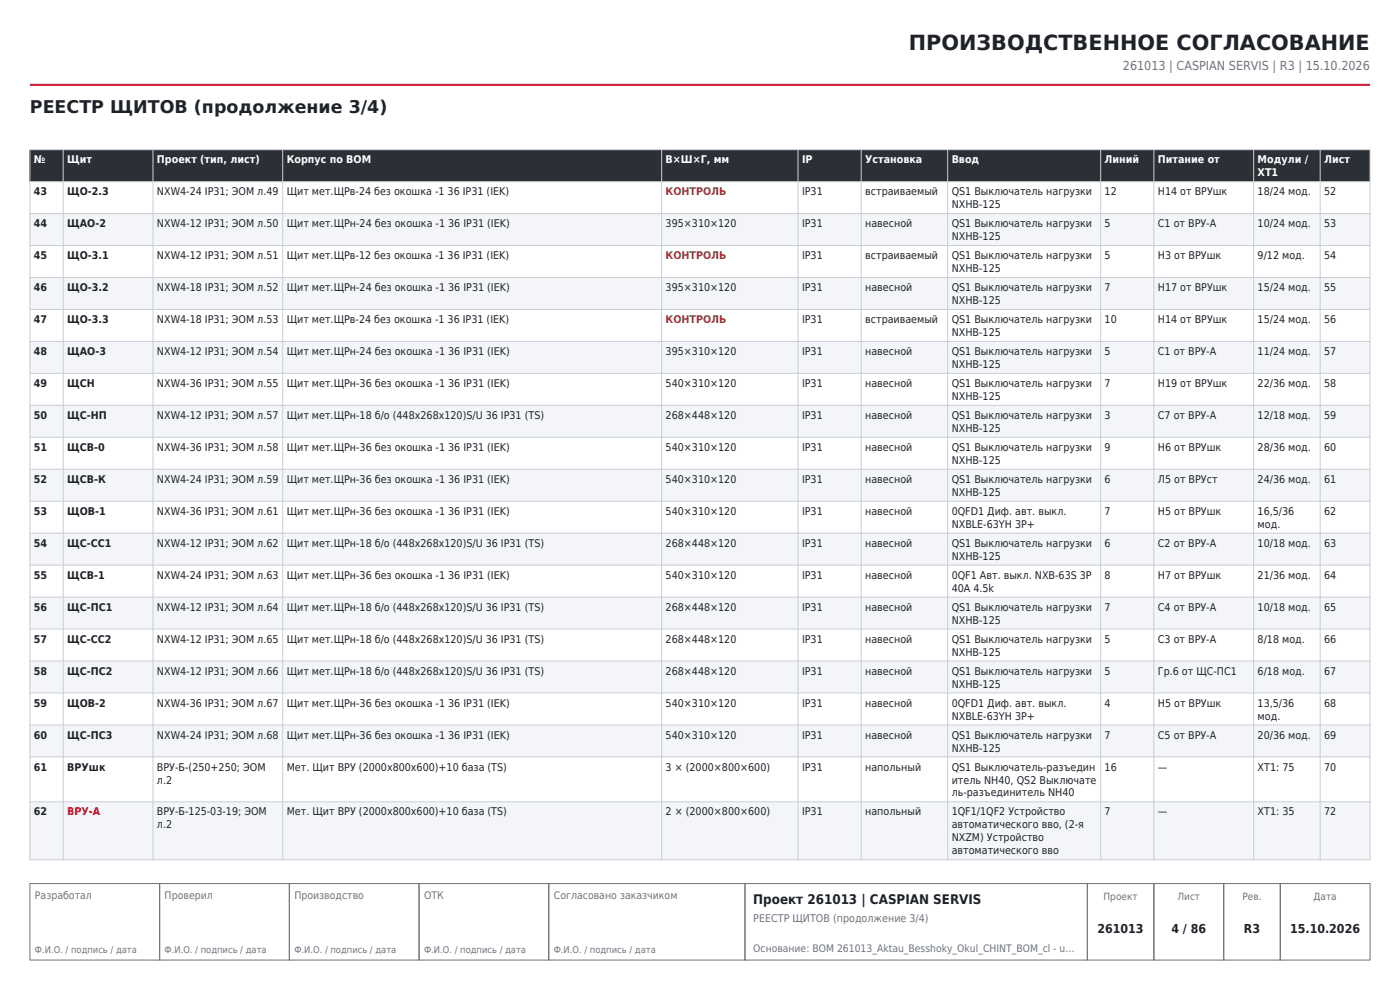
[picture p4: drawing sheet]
<svg xmlns="http://www.w3.org/2000/svg" width="297mm" height="210mm" viewBox="0 0 297 210" stroke-linecap="round" stroke-linejoin="round" font-family="sans-serif">
<defs><g id="words">
<text font-size="4.4" fill="#1f2329" x="192.8" y="10.6">ПРОИЗВОДСТВЕННОЕ СОГЛАСОВАНИЕ</text>
<text font-size="3.7" fill="#1f2329" x="6.3" y="24">РЕЕСТР ЩИТОВ (продолжение 3/4)</text>
<text font-size="2.8" fill="#1f2329" x="159.8" y="191.7">Проект 261013 | CASPIAN SERVIS</text>
<text font-size="2.6" fill="#6b7280" x="238.2" y="14.8">261013 | CASPIAN SERVIS | R3 | 15.10.2026</text>
<g font-size="2.6" fill="#1f2329">
<text x="232.8" y="198">261013</text>
<text x="248.5" y="198">4 / 86</text>
<text x="263.9" y="198">R3</text>
<text x="273.7" y="198">15.10.2026</text>
</g>
<g font-size="2.3" fill="#fff">
<text x="7.2" y="34.6">№</text>
<text x="14.3" y="34.6">Щит</text>
<text x="33.3" y="34.6">Проект (тип, лист)</text>
<text x="60.8" y="34.6">Корпус по BOM</text>
<text x="141.2" y="34.6">В×Ш×Г, мм</text>
<text x="170.1" y="34.6">IP</text>
<text x="183.5" y="34.6">Установка</text>
<text x="201.9" y="34.6">Ввод</text>
<text x="234.3" y="34.6">Линий</text>
<text x="245.6" y="34.6">Питание от</text>
<text x="266.8" y="34.6">Модули /</text>
<text x="280.9" y="34.6">Лист</text>
<text x="266.8" y="37.4">XT1</text>
</g>
<g font-size="2.3" fill="#1f2329">
<text x="7.2" y="41.4">43</text>
<text x="14.3" y="41.4">ЩО-2.3</text>
<text x="33.3" y="41.4">NXW4-24 IP31; ЭОМ л.49</text>
<text x="60.8" y="41.4">Щит мет.ЩРв-24 без окошка -1 36 IP31 (IEK)</text>
<text x="170.1" y="41.4">IP31</text>
<text x="183.5" y="41.4">встраиваемый</text>
<text x="201.9" y="41.4">QS1 Выключатель нагрузки</text>
<text x="234.3" y="41.4">12</text>
<text x="245.6" y="41.4">Н14 от ВРУшк</text>
<text x="266.8" y="41.4">18/24 мод.</text>
<text x="280.9" y="41.4">52</text>
<text x="201.9" y="44.2">NXHB-125</text>
<text x="7.2" y="48.2">44</text>
<text x="14.3" y="48.2">ЩАО-2</text>
<text x="33.3" y="48.2">NXW4-12 IP31; ЭОМ л.50</text>
<text x="60.8" y="48.2">Щит мет.ЩРн-24 без окошка -1 36 IP31 (IEK)</text>
<text x="141.2" y="48.2">395×310×120</text>
<text x="170.1" y="48.2">IP31</text>
<text x="183.5" y="48.2">навесной</text>
<text x="201.9" y="48.2">QS1 Выключатель нагрузки</text>
<text x="201.9" y="51">NXHB-125</text>
<text x="234.3" y="48.2">5</text>
<text x="245.6" y="48.2">С1 от ВРУ-А</text>
<text x="266.8" y="48.2">10/24 мод.</text>
<text x="280.9" y="48.2">53</text>
<text x="7.2" y="55">45</text>
<text x="14.3" y="55">ЩО-3.1</text>
<text x="33.3" y="55">NXW4-12 IP31; ЭОМ л.51</text>
<text x="60.8" y="55">Щит мет.ЩРв-12 без окошка -1 36 IP31 (IEK)</text>
<text x="170.1" y="55">IP31</text>
<text x="183.5" y="55">встраиваемый</text>
<text x="201.9" y="55">QS1 Выключатель нагрузки</text>
<text x="201.9" y="57.7">NXHB-125</text>
<text x="234.3" y="55">5</text>
<text x="245.6" y="55">Н3 от ВРУшк</text>
<text x="266.8" y="55">9/12 мод.</text>
<text x="280.9" y="55">54</text>
<text x="7.2" y="61.8">46</text>
<text x="14.3" y="61.8">ЩО-3.2</text>
<text x="33.3" y="61.8">NXW4-18 IP31; ЭОМ л.52</text>
<text x="60.8" y="61.8">Щит мет.ЩРн-24 без окошка -1 36 IP31 (IEK)</text>
<text x="141.2" y="61.8">395×310×120</text>
<text x="170.1" y="61.8">IP31</text>
<text x="183.5" y="61.8">навесной</text>
<text x="201.9" y="61.8">QS1 Выключатель нагрузки</text>
<text x="201.9" y="64.5">NXHB-125</text>
<text x="234.3" y="61.8">7</text>
<text x="245.6" y="61.8">Н17 от ВРУшк</text>
<text x="266.8" y="61.8">15/24 мод.</text>
<text x="280.9" y="61.8">55</text>
<text x="7.2" y="68.5">47</text>
<text x="14.3" y="68.5">ЩО-3.3</text>
<text x="33.3" y="68.5">NXW4-18 IP31; ЭОМ л.53</text>
<text x="60.8" y="68.5">Щит мет.ЩРв-24 без окошка -1 36 IP31 (IEK)</text>
<text x="170.1" y="68.5">IP31</text>
<text x="183.5" y="68.5">встраиваемый</text>
<text x="201.9" y="68.5">QS1 Выключатель нагрузки</text>
<text x="201.9" y="71.3">NXHB-125</text>
<text x="234.3" y="68.5">10</text>
<text x="245.6" y="68.5">Н14 от ВРУшк</text>
<text x="266.8" y="68.5">15/24 мод.</text>
<text x="280.9" y="68.5">56</text>
<text x="7.2" y="75.3">48</text>
<text x="14.3" y="75.3">ЩАО-3</text>
<text x="33.3" y="75.3">NXW4-12 IP31; ЭОМ л.54</text>
<text x="60.8" y="75.3">Щит мет.ЩРн-24 без окошка -1 36 IP31 (IEK)</text>
<text x="141.2" y="75.3">395×310×120</text>
<text x="170.1" y="75.3">IP31</text>
<text x="183.5" y="75.3">навесной</text>
<text x="201.9" y="75.3">QS1 Выключатель нагрузки</text>
<text x="234.3" y="75.3">5</text>
<text x="245.6" y="75.3">С1 от ВРУ-А</text>
<text x="266.8" y="75.3">11/24 мод.</text>
<text x="280.9" y="75.3">57</text>
<text x="7.2" y="82.1">49</text>
<text x="14.3" y="82.1">ЩСН</text>
<text x="33.3" y="82.1">NXW4-36 IP31; ЭОМ л.55</text>
<text x="60.8" y="82.1">Щит мет.ЩРн-36 без окошка -1 36 IP31 (IEK)</text>
<text x="141.2" y="82.1">540×310×120</text>
<text x="170.1" y="82.1">IP31</text>
<text x="183.5" y="82.1">навесной</text>
<text x="201.9" y="78.1">NXHB-125</text>
<text x="201.9" y="82.1">QS1 Выключатель нагрузки</text>
<text x="234.3" y="82.1">7</text>
<text x="245.6" y="82.1">Н19 от ВРУшк</text>
<text x="266.8" y="82.1">22/36 мод.</text>
<text x="280.9" y="82.1">58</text>
<text x="7.2" y="88.9">50</text>
<text x="14.3" y="88.9">ЩС-НП</text>
<text x="33.3" y="88.9">NXW4-12 IP31; ЭОМ л.57</text>
<text x="60.8" y="88.9">Щит мет.ЩРн-18 б/o (448х268х120)S/U 36 IP31 (TS)</text>
<text x="141.2" y="88.9">268×448×120</text>
<text x="170.1" y="88.9">IP31</text>
<text x="183.5" y="88.9">навесной</text>
<text x="201.9" y="84.9">NXHB-125</text>
<text x="201.9" y="88.9">QS1 Выключатель нагрузки</text>
<text x="234.3" y="88.9">3</text>
<text x="245.6" y="88.9">С7 от ВРУ-А</text>
<text x="266.8" y="88.9">12/18 мод.</text>
<text x="280.9" y="88.9">59</text>
<text x="7.2" y="95.7">51</text>
<text x="14.3" y="95.7">ЩСВ-0</text>
<text x="33.3" y="95.7">NXW4-36 IP31; ЭОМ л.58</text>
<text x="60.8" y="95.7">Щит мет.ЩРн-36 без окошка -1 36 IP31 (IEK)</text>
<text x="141.2" y="95.7">540×310×120</text>
<text x="170.1" y="95.7">IP31</text>
<text x="183.5" y="95.7">навесной</text>
<text x="201.9" y="91.6">NXHB-125</text>
<text x="201.9" y="95.7">QS1 Выключатель нагрузки</text>
<text x="234.3" y="95.7">9</text>
<text x="245.6" y="95.7">Н6 от ВРУшк</text>
<text x="266.8" y="95.7">28/36 мод.</text>
<text x="280.9" y="95.7">60</text>
<text x="201.9" y="98.4">NXHB-125</text>
<text x="7.2" y="102.4">52</text>
<text x="14.3" y="102.4">ЩСВ-К</text>
<text x="33.3" y="102.4">NXW4-24 IP31; ЭОМ л.59</text>
<text x="60.8" y="102.4">Щит мет.ЩРн-36 без окошка -1 36 IP31 (IEK)</text>
<text x="141.2" y="102.4">540×310×120</text>
<text x="170.1" y="102.4">IP31</text>
<text x="183.5" y="102.4">навесной</text>
<text x="201.9" y="102.4">QS1 Выключатель нагрузки</text>
<text x="201.9" y="105.2">NXHB-125</text>
<text x="234.3" y="102.4">6</text>
<text x="245.6" y="102.4">Л5 от ВРУст</text>
<text x="266.8" y="102.4">24/36 мод.</text>
<text x="280.9" y="102.4">61</text>
<text x="7.2" y="109.2">53</text>
<text x="14.3" y="109.2">ЩОВ-1</text>
<text x="33.3" y="109.2">NXW4-36 IP31; ЭОМ л.61</text>
<text x="60.8" y="109.2">Щит мет.ЩРн-36 без окошка -1 36 IP31 (IEK)</text>
<text x="141.2" y="109.2">540×310×120</text>
<text x="170.1" y="109.2">IP31</text>
<text x="183.5" y="109.2">навесной</text>
<text x="201.9" y="109.2">0QFD1 Диф. авт. выкл.</text>
<text x="201.9" y="112">NXBLE-63YH 3P+</text>
<text x="234.3" y="109.2">7</text>
<text x="245.6" y="109.2">Н5 от ВРУшк</text>
<text x="266.8" y="109.2">16,5/36</text>
<text x="266.8" y="112">мод.</text>
<text x="280.9" y="109.2">62</text>
<text x="7.2" y="116">54</text>
<text x="14.3" y="116">ЩС-СС1</text>
<text x="33.3" y="116">NXW4-12 IP31; ЭОМ л.62</text>
<text x="60.8" y="116">Щит мет.ЩРн-18 б/o (448х268х120)S/U 36 IP31 (TS)</text>
<text x="141.2" y="116">268×448×120</text>
<text x="170.1" y="116">IP31</text>
<text x="183.5" y="116">навесной</text>
<text x="201.9" y="116">QS1 Выключатель нагрузки</text>
<text x="201.9" y="118.7">NXHB-125</text>
<text x="234.3" y="116">6</text>
<text x="245.6" y="116">С2 от ВРУ-А</text>
<text x="266.8" y="116">10/18 мод.</text>
<text x="280.9" y="116">63</text>
<text x="7.2" y="122.8">55</text>
<text x="14.3" y="122.8">ЩСВ-1</text>
<text x="33.3" y="122.8">NXW4-24 IP31; ЭОМ л.63</text>
<text x="60.8" y="122.8">Щит мет.ЩРн-36 без окошка -1 36 IP31 (IEK)</text>
<text x="141.2" y="122.8">540×310×120</text>
<text x="170.1" y="122.8">IP31</text>
<text x="183.5" y="122.8">навесной</text>
<text x="201.9" y="122.8">0QF1 Авт. выкл. NXB-63S 3P</text>
<text x="201.9" y="125.5">40А 4.5k</text>
<text x="234.3" y="122.8">8</text>
<text x="245.6" y="122.8">Н7 от ВРУшк</text>
<text x="266.8" y="122.8">21/36 мод.</text>
<text x="280.9" y="122.8">64</text>
<text x="7.2" y="129.5">56</text>
<text x="14.3" y="129.5">ЩС-ПС1</text>
<text x="33.3" y="129.5">NXW4-12 IP31; ЭОМ л.64</text>
<text x="60.8" y="129.5">Щит мет.ЩРн-18 б/o (448х268х120)S/U 36 IP31 (TS)</text>
<text x="141.2" y="129.5">268×448×120</text>
<text x="170.1" y="129.5">IP31</text>
<text x="183.5" y="129.5">навесной</text>
<text x="201.9" y="129.5">QS1 Выключатель нагрузки</text>
<text x="234.3" y="129.5">7</text>
<text x="245.6" y="129.5">С4 от ВРУ-А</text>
<text x="266.8" y="129.5">10/18 мод.</text>
<text x="280.9" y="129.5">65</text>
<text x="7.2" y="136.3">57</text>
<text x="14.3" y="136.3">ЩС-СС2</text>
<text x="33.3" y="136.3">NXW4-12 IP31; ЭОМ л.65</text>
<text x="60.8" y="136.3">Щит мет.ЩРн-18 б/o (448х268х120)S/U 36 IP31 (TS)</text>
<text x="141.2" y="136.3">268×448×120</text>
<text x="170.1" y="136.3">IP31</text>
<text x="183.5" y="136.3">навесной</text>
<text x="201.9" y="132.3">NXHB-125</text>
<text x="201.9" y="136.3">QS1 Выключатель нагрузки</text>
<text x="234.3" y="136.3">5</text>
<text x="245.6" y="136.3">С3 от ВРУ-А</text>
<text x="266.8" y="136.3">8/18 мод.</text>
<text x="280.9" y="136.3">66</text>
<text x="7.2" y="143.1">58</text>
<text x="14.3" y="143.1">ЩС-ПС2</text>
<text x="33.3" y="143.1">NXW4-12 IP31; ЭОМ л.66</text>
<text x="60.8" y="143.1">Щит мет.ЩРн-18 б/o (448х268х120)S/U 36 IP31 (TS)</text>
<text x="141.2" y="143.1">268×448×120</text>
<text x="170.1" y="143.1">IP31</text>
<text x="183.5" y="143.1">навесной</text>
<text x="201.9" y="139.1">NXHB-125</text>
<text x="201.9" y="143.1">QS1 Выключатель нагрузки</text>
<text x="234.3" y="143.1">5</text>
<text x="245.6" y="143.1">Гр.6 от ЩС-ПС1</text>
<text x="266.8" y="143.1">6/18 мод.</text>
<text x="280.9" y="143.1">67</text>
<text x="7.2" y="149.9">59</text>
<text x="14.3" y="149.9">ЩОВ-2</text>
<text x="33.3" y="149.9">NXW4-36 IP31; ЭОМ л.67</text>
<text x="60.8" y="149.9">Щит мет.ЩРн-36 без окошка -1 36 IP31 (IEK)</text>
<text x="141.2" y="149.9">540×310×120</text>
<text x="170.1" y="149.9">IP31</text>
<text x="183.5" y="149.9">навесной</text>
<text x="201.9" y="145.9">NXHB-125</text>
<text x="201.9" y="149.9">0QFD1 Диф. авт. выкл.</text>
<text x="234.3" y="149.9">4</text>
<text x="245.6" y="149.9">Н5 от ВРУшк</text>
<text x="266.8" y="149.9">13,5/36</text>
<text x="280.9" y="149.9">68</text>
<text x="201.9" y="152.6">NXBLE-63YH 3P+</text>
<text x="266.8" y="152.6">мод.</text>
<text x="7.2" y="156.7">60</text>
<text x="14.3" y="156.7">ЩС-ПС3</text>
<text x="33.3" y="156.7">NXW4-24 IP31; ЭОМ л.68</text>
<text x="60.8" y="156.7">Щит мет.ЩРн-36 без окошка -1 36 IP31 (IEK)</text>
<text x="141.2" y="156.7">540×310×120</text>
<text x="170.1" y="156.7">IP31</text>
<text x="183.5" y="156.7">навесной</text>
<text x="201.9" y="156.7">QS1 Выключатель нагрузки</text>
<text x="201.9" y="159.4">NXHB-125</text>
<text x="234.3" y="156.7">7</text>
<text x="245.6" y="156.7">С5 от ВРУ-А</text>
<text x="266.8" y="156.7">20/36 мод.</text>
<text x="280.9" y="156.7">69</text>
<text x="7.2" y="163.4">61</text>
<text x="14.3" y="163.4">ВРУшк</text>
<text x="33.3" y="163.4">ВРУ-Б-(250+250; ЭОМ</text>
<text x="33.3" y="166.2">л.2</text>
<text x="60.8" y="163.4">Мет. Щит ВРУ (2000x800x600)+10 база (TS)</text>
<text x="141.2" y="163.4">3 × (2000×800×600)</text>
<text x="170.1" y="163.4">IP31</text>
<text x="183.5" y="163.4">напольный</text>
<text x="201.9" y="163.4">QS1 Выключатель-разъедин</text>
<text x="201.9" y="166.2">итель NH40, QS2 Выключате</text>
<text x="234.3" y="163.4">16</text>
<text x="245.6" y="163.4">—</text>
<text x="266.8" y="163.4">XT1: 75</text>
<text x="280.9" y="163.4">70</text>
<text x="7.2" y="173">62</text>
<text x="33.3" y="173">ВРУ-Б-125-03-19; ЭОМ</text>
<text x="60.8" y="173">Мет. Щит ВРУ (2000x800x600)+10 база (TS)</text>
<text x="141.2" y="173">2 × (2000×800×600)</text>
<text x="170.1" y="173">IP31</text>
<text x="183.5" y="173">напольный</text>
<text x="201.9" y="169">ль-разъединитель NH40</text>
<text x="201.9" y="173">1QF1/1QF2 Устройство</text>
<text x="234.3" y="173">7</text>
<text x="245.6" y="173">—</text>
<text x="266.8" y="173">XT1: 35</text>
<text x="280.9" y="173">72</text>
<text x="33.3" y="175.7">л.2</text>
<text x="201.9" y="175.7">автоматического вво, (2-я</text>
<text x="201.9" y="178.5">NXZM) Устройство</text>
<text x="201.9" y="181.2">автоматического вво</text>
</g>
<g font-size="2.3" fill="#b26b00">
<text x="141.2" y="41.4">КОНТРОЛЬ</text>
<text x="141.2" y="55">КОНТРОЛЬ</text>
<text x="141.2" y="68.5">КОНТРОЛЬ</text>
</g>
<text font-size="2.3" fill="#c8102e" x="14.3" y="173">ВРУ-А</text>
<text font-size="2.3" fill="#6b7280" x="159.8" y="195.5">РЕЕСТР ЩИТОВ (продолжение 3/4)</text>
<g font-size="2.2" fill="#6b7280">
<text x="7.4" y="190.6">Разработал</text>
<text x="34.9" y="190.6">Проверил</text>
<text x="62.4" y="190.6">Производство</text>
<text x="90" y="190.6">ОТК</text>
<text x="117.5" y="190.6">Согласовано заказчиком</text>
<text x="159.8" y="201.9">Основание: BOM 261013_Aktau_Besshoky_Okul_CHINT_BOM_cl - u…</text>
</g>
<g font-size="2.1" fill="#6b7280">
<text x="234.1" y="190.9">Проект</text>
<text x="249.8" y="190.9">Лист</text>
<text x="263.6" y="190.9">Рев.</text>
<text x="278.7" y="190.9">Дата</text>
</g>
<g font-size="2" fill="#6b7280">
<text x="7.4" y="202.2">Ф.И.О. / подпись / дата</text>
<text x="34.9" y="202.2">Ф.И.О. / подпись / дата</text>
<text x="62.4" y="202.2">Ф.И.О. / подпись / дата</text>
<text x="90" y="202.2">Ф.И.О. / подпись / дата</text>
<text x="117.5" y="202.2">Ф.И.О. / подпись / дата</text>
</g>
</g></defs>
<path d="M6.3 18h284.4" fill="none" stroke="#c8102e" stroke-width=".42"/>
<path d="M6.3 187.4h27.6v16.2h-27.6zM33.9 187.4h27.5v16.2h-27.5zM61.4 187.4h27.5v16.2h-27.5zM88.9 187.4h27.5v16.2h-27.5zM116.4 187.4h41.6v16.2h-41.6zM158 187.4h72.7v16.2h-72.7zM230.7 187.4h14.1v16.2h-14.1zM244.8 187.4h14.8v16.2h-14.8zM259.6 187.4h12v16.2h-12zM271.6 187.4h19.1v16.2h-19.1z" fill="none" stroke="#6b7280" stroke-width=".21"/>
<path d="M6.3 31.7h284.4v6.8h-284.4z" fill-rule="evenodd" fill="#2b2f36"/>
<g fill="#f3f5f8">
<path d="M6.3 45.3h284.4v6.8h-284.4z" fill-rule="evenodd"/>
<path d="M6.3 58.9h284.4v6.7h-284.4z" fill-rule="evenodd"/>
<path d="M6.3 72.4h284.4v6.8h-284.4z" fill-rule="evenodd"/>
<path d="M6.3 86h284.4v6.8h-284.4z" fill-rule="evenodd"/>
<path d="M6.3 99.5h284.4v6.8h-284.4z" fill-rule="evenodd"/>
<path d="M6.3 113.1h284.4v6.8h-284.4z" fill-rule="evenodd"/>
<path d="M6.3 126.7h284.4v6.7h-284.4z" fill-rule="evenodd"/>
<path d="M6.3 140.2h284.4v6.8h-284.4z" fill-rule="evenodd"/>
<path d="M6.3 153.8h284.4v6.8h-284.4z" fill-rule="evenodd"/>
<path d="M6.3 170.1h284.4v12.3h-284.4z" fill-rule="evenodd"/>
</g>
<g fill="none" stroke="#c9ced6" stroke-width=".21">
<path d="M6.3 31.7h284.4v150.7h-284.4zM6.3 38.5h284.4M13.4 31.7v150.7M32.5 31.7v150.7M60 31.7v150.7M140.4 31.7v150.7M169.3 31.7v150.7M182.7 31.7v150.7M201 31.7v150.7M233.5 31.7v150.7M244.8 31.7v150.7M266 31.7v150.7"/>
<path d="M280.1 31.7v150.7M6.3 45.3h284.4M6.3 52.1h284.4M6.3 58.9h284.4M6.3 65.6h284.4M6.3 72.4h284.4M6.3 79.2h284.4M6.3 86h284.4M6.3 92.8h284.4M6.3 99.5h284.4M6.3 106.3h284.4M6.3 113.1h284.4"/>
<path d="M6.3 119.9h284.4M6.3 126.7h284.4M6.3 133.4h284.4M6.3 140.2h284.4M6.3 147h284.4M6.3 153.8h284.4M6.3 160.6h284.4M6.3 170.1h284.4"/>
</g>
<use href="#words"/>
</svg>
